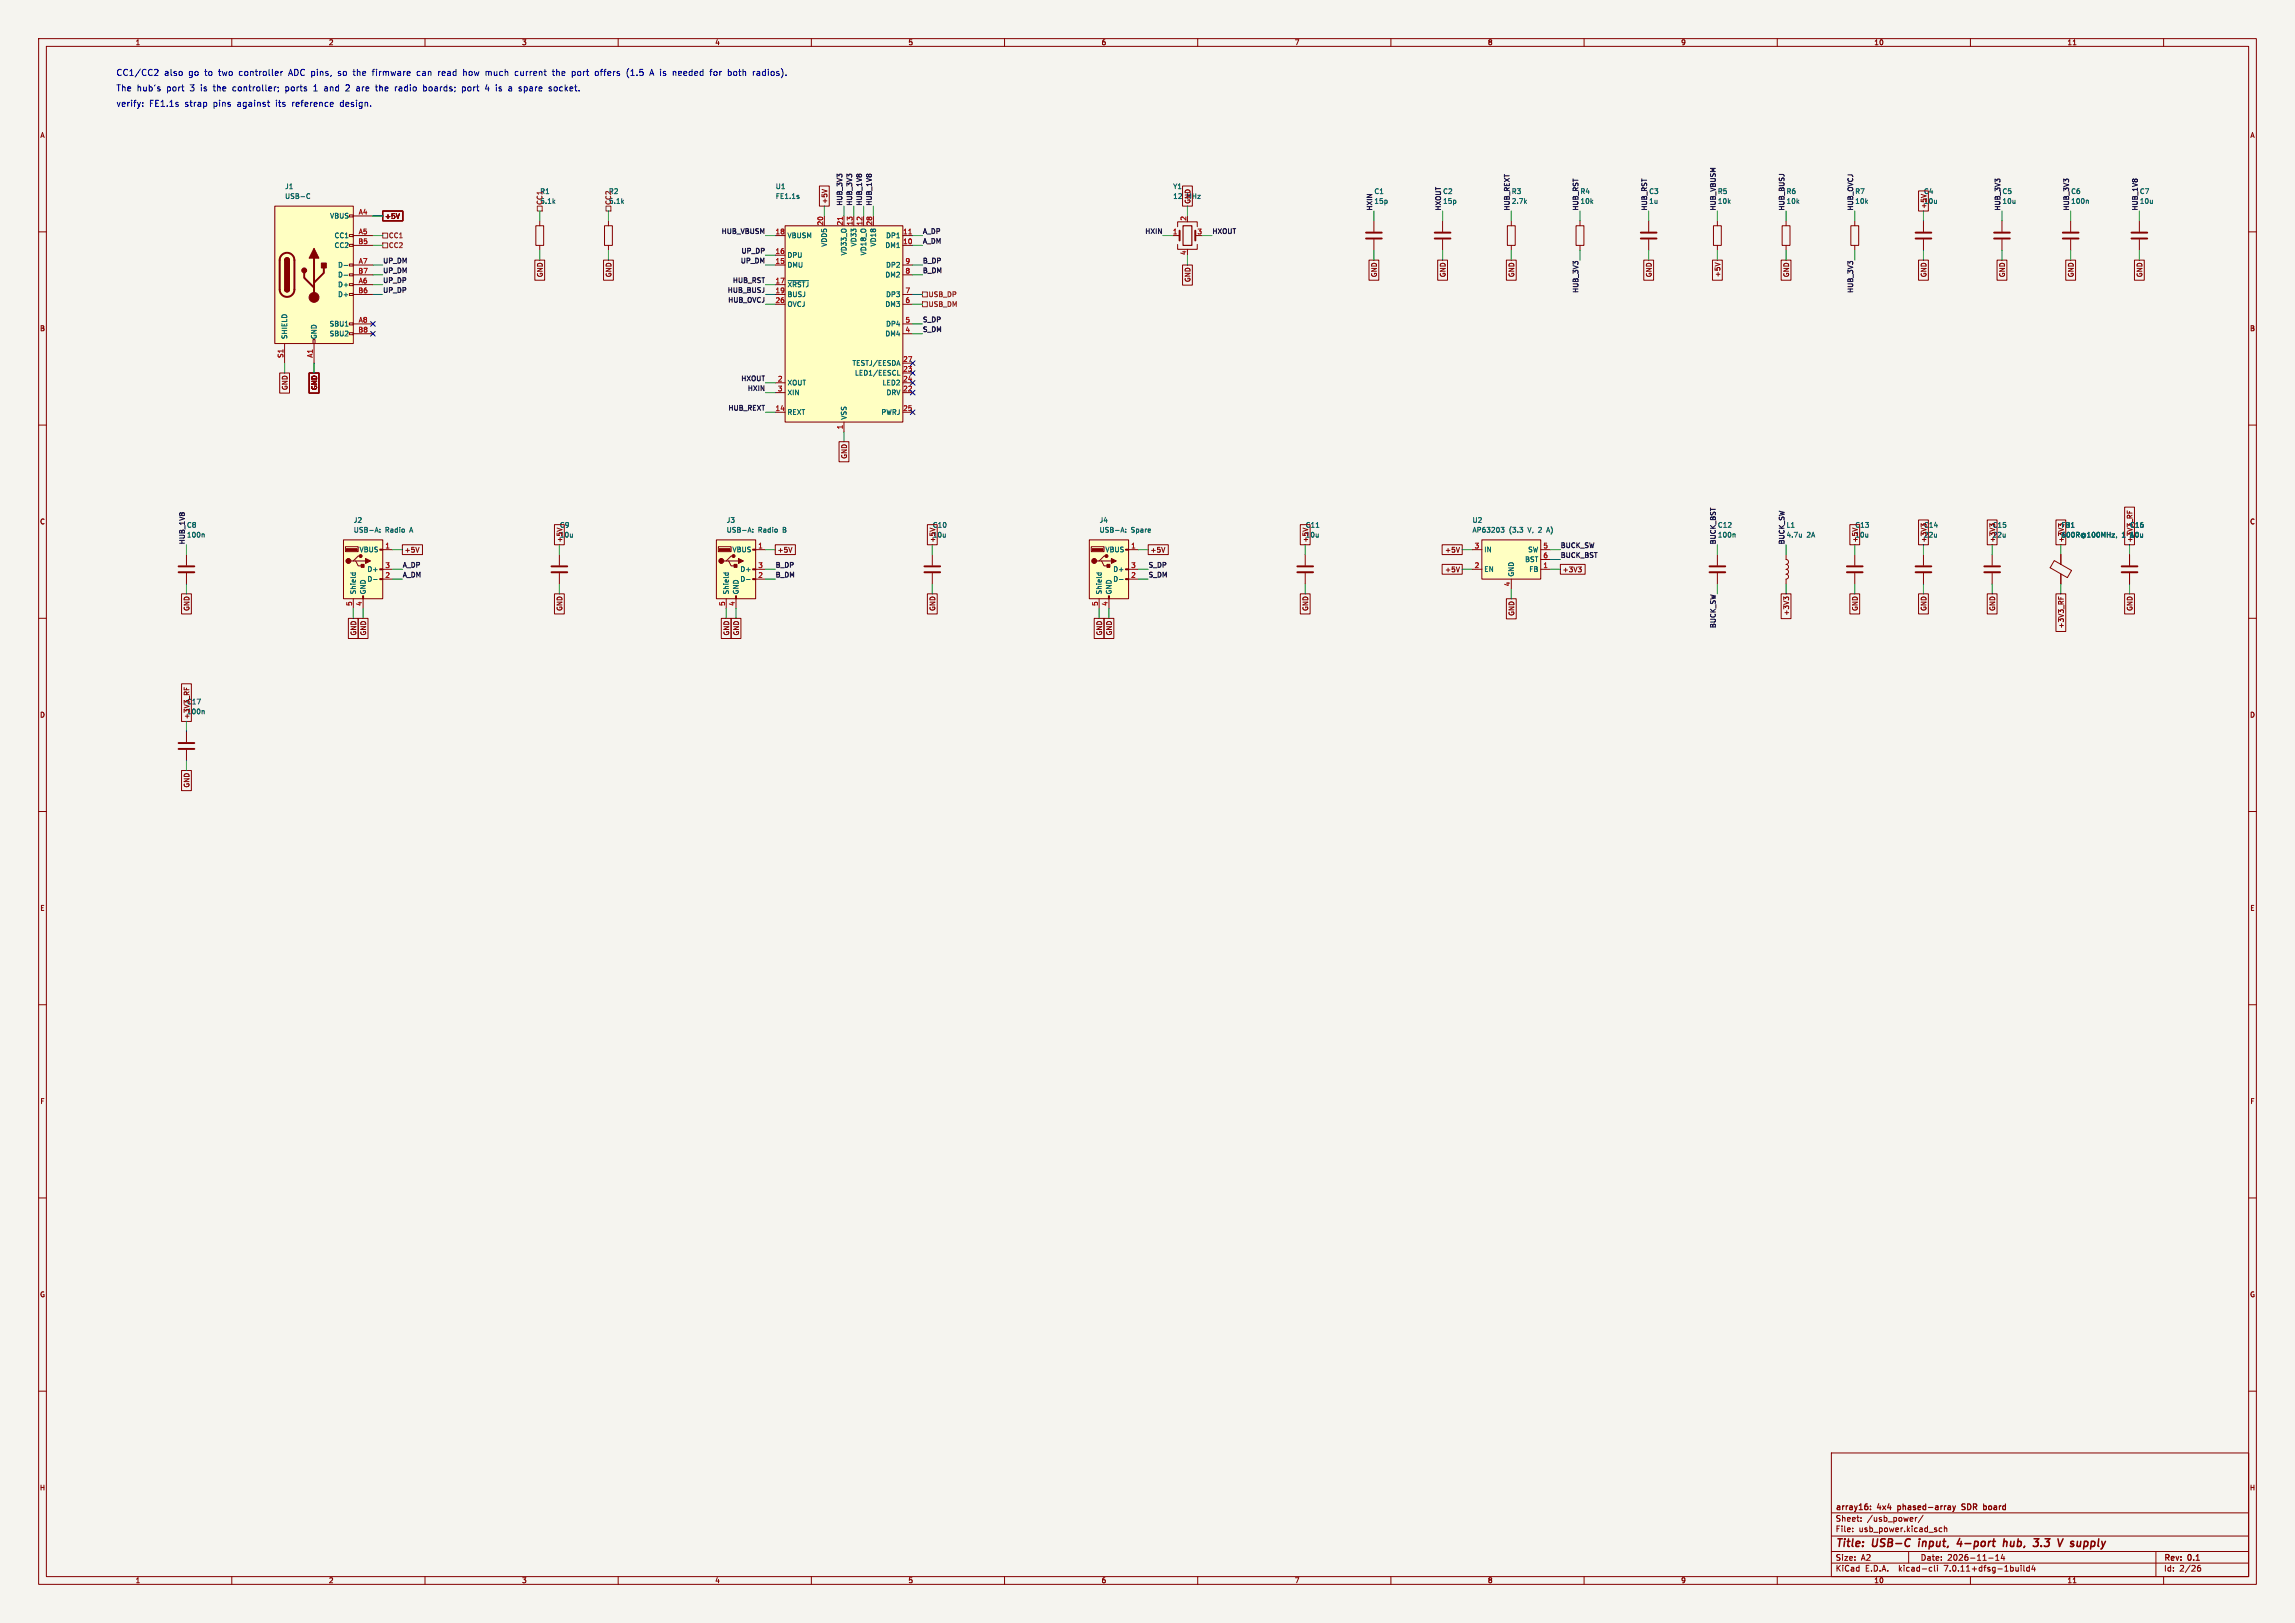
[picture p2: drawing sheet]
<svg xmlns="http://www.w3.org/2000/svg" width="594mm" height="420mm" viewBox="0 0 594 420" stroke-linecap="round" stroke-linejoin="round" font-family="sans-serif">
<defs><g id="words">
<g font-size="2.8" fill="#840000">
<text x="475" y="400.9">Title:</text>
<text x="484.7" y="400.9">USB-C</text>
<text x="497.5" y="400.9">input,</text>
<text x="508.3" y="400.9">4-port</text>
<text x="521" y="400.9">hub,</text>
<text x="529.7" y="400.9">3.3</text>
<text x="536.8" y="400.9">V supply</text>
</g>
<g font-size="2.2" fill="#0000c2">
<text x="30" y="23.7">The hub's</text>
<text x="30" y="19.8">CC1/CC2</text>
<text x="42.5" y="19.8">also</text>
<text x="43.2" y="23.7">port</text>
<text x="48.9" y="19.8">go</text>
<text x="49.3" y="23.7">3</text>
<text x="52.2" y="23.7">is</text>
<text x="53.1" y="19.8">to</text>
<text x="55.6" y="23.7">the</text>
<text x="56.8" y="19.8">two</text>
<text x="60.7" y="23.7">controller;</text>
<text x="62.2" y="19.8">controller</text>
<text x="74.5" y="23.7">ports</text>
<text x="75.2" y="19.8">ADC pins,</text>
<text x="81.9" y="23.7">1</text>
<text x="84.8" y="23.7">and</text>
<text x="88.2" y="19.8">so</text>
<text x="90.5" y="23.7">2</text>
<text x="92.3" y="19.8">the</text>
<text x="93.4" y="23.7">are</text>
<text x="97.4" y="19.8">firmware</text>
<text x="98.5" y="23.7">the</text>
<text x="103.6" y="23.7">radio</text>
<text x="109.1" y="19.8">can</text>
<text x="111.1" y="23.7">boards;</text>
<text x="114.7" y="19.8">read</text>
<text x="121.3" y="23.7">port</text>
<text x="121.3" y="19.8">how</text>
<text x="127.2" y="19.8">much</text>
<text x="127.4" y="23.7">4</text>
<text x="130.3" y="23.7">is</text>
<text x="133.7" y="23.7">a</text>
<text x="135" y="19.8">current</text>
<text x="136.5" y="23.7">spare</text>
<text x="144.4" y="23.7">socket.</text>
<text x="144.9" y="19.8">the</text>
<text x="150" y="19.8">port</text>
<text x="156.1" y="19.8">offers</text>
<text x="164.4" y="19.8">(1.5</text>
<text x="170.6" y="19.8">A is</text>
<text x="176.8" y="19.8">needed</text>
<text x="186.6" y="19.8">for</text>
<text x="191.3" y="19.8">both</text>
<text x="197.9" y="19.8">radios).</text>
<text x="30" y="27.7">verify:</text>
<text x="38.6" y="27.7">FE1.1s</text>
<text x="47.9" y="27.7">strap</text>
<text x="55.3" y="27.7">pins</text>
<text x="61.6" y="27.7">against</text>
<text x="71.8" y="27.7">its</text>
<text x="76.1" y="27.7">reference</text>
<text x="88.6" y="27.7">design.</text>
</g>
<g font-size="2.1" fill="#840000">
<text x="475" y="394">Sheet:</text>
<text x="475" y="391.2">array16:</text>
<text x="483.2" y="394">/usb_power/</text>
<text x="486" y="391.2">4x4</text>
<text x="491.8" y="391.2">phased-array</text>
<text x="509.1" y="391.2">SDR</text>
<text x="515.3" y="391.2">board</text>
<text x="475" y="396.7">File:</text>
<text x="481.1" y="396.7">usb_power.kicad_sch</text>
<text x="475" y="406.9">KiCad</text>
<text x="475" y="404.1">Size:</text>
<text x="481.7" y="404.1">A2</text>
<text x="482.7" y="406.9">E.D.A.</text>
<text x="491.6" y="406.9">kicad-cli</text>
<text x="497" y="404.1">Date:</text>
<text x="503.5" y="406.9">7.0.11+dfsg-1build4</text>
<text x="504" y="404.1">2026-11-14</text>
<text x="560" y="404.3">Rev:</text>
<text x="560" y="406.9">Id:</text>
<text x="564.1" y="406.9">2/26</text>
<text x="566.4" y="404.3">0.1</text>
</g>
<g font-size="1.8" fill="#840000">
<text x="35" y="11.9">1</text>
<text x="85" y="11.9">2</text>
<text x="135" y="11.9">3</text>
<text x="185" y="11.9">4</text>
<text x="235" y="11.9">5</text>
<text x="285" y="11.9">6</text>
<text x="335" y="11.9">7</text>
<text x="385" y="11.9">8</text>
<text x="435" y="11.9">9</text>
<text x="485" y="11.9">10</text>
<text x="535" y="11.9">11</text>
<text x="10.3" y="35.9">A</text>
<text x="582.3" y="35.9">A</text>
<text x="214.3" y="52.9" transform="rotate(-90 214.3 52.9)">+5V</text>
<text x="307.1" y="51.7">MHz</text>
<text x="308.3" y="52.9" transform="rotate(-90 308.3 52.9)">GND</text>
<text x="497.9" y="52.9">10u</text>
<text x="99.5" y="56.8">+5V</text>
<text x="498.8" y="54.1" transform="rotate(-90 498.8 54.1)">+5V</text>
<text x="140.7" y="71.9" transform="rotate(-90 140.7 71.9)">GND</text>
<text x="158.4" y="71.9" transform="rotate(-90 158.4 71.9)">GND</text>
<text x="356.6" y="71.9" transform="rotate(-90 356.6 71.9)">GND</text>
<text x="374.3" y="71.9" transform="rotate(-90 374.3 71.9)">GND</text>
<text x="392.1" y="71.9" transform="rotate(-90 392.1 71.9)">GND</text>
<text x="427.7" y="71.9" transform="rotate(-90 427.7 71.9)">GND</text>
<text x="445.5" y="71.9" transform="rotate(-90 445.5 71.9)">+5V</text>
<text x="463.2" y="71.9" transform="rotate(-90 463.2 71.9)">GND</text>
<text x="498.8" y="71.9" transform="rotate(-90 498.8 71.9)">GND</text>
<text x="519.1" y="71.9" transform="rotate(-90 519.1 71.9)">GND</text>
<text x="536.9" y="71.9" transform="rotate(-90 536.9 71.9)">GND</text>
<text x="554.7" y="71.9" transform="rotate(-90 554.7 71.9)">GND</text>
<text x="308.3" y="73.1" transform="rotate(-90 308.3 73.1)">GND</text>
<text x="10.3" y="85.9">B</text>
<text x="582.3" y="85.9">B</text>
<text x="74.6" y="101.1" transform="rotate(-90 74.6 101.1)">GND</text>
<text x="82.2" y="101.1" transform="rotate(-90 82.2 101.1)">GND</text>
<text x="219.4" y="118.8" transform="rotate(-90 219.4 118.8)">GND</text>
<text x="10.3" y="135.9">C</text>
<text x="497.9" y="136.8">C14</text>
<text x="515.6" y="136.8">C15</text>
<text x="582.3" y="135.9">C</text>
<text x="104.6" y="143.2">+5V</text>
<text x="144.8" y="139.3">10u</text>
<text x="145.7" y="140.5" transform="rotate(-90 145.7 140.5)">+5V</text>
<text x="201.1" y="143.2">+5V</text>
<text x="241.3" y="139.3">10u</text>
<text x="242.3" y="140.5" transform="rotate(-90 242.3 140.5)">+5V</text>
<text x="297.7" y="143.2">+5V</text>
<text x="337.8" y="139.3">10u</text>
<text x="338.8" y="140.5" transform="rotate(-90 338.8 140.5)">+5V</text>
<text x="373.9" y="143.2">+5V</text>
<text x="480.1" y="139.3">10u</text>
<text x="481" y="140.5" transform="rotate(-90 481 140.5)">+5V</text>
<text x="497.9" y="139.3">22u</text>
<text x="498.8" y="140.5" transform="rotate(-90 498.8 140.5)">+3V3</text>
<text x="515.6" y="139.3">22u</text>
<text x="516.6" y="140.5" transform="rotate(-90 516.6 140.5)">+3V3</text>
<text x="552.1" y="140.5" transform="rotate(-90 552.1 140.5)">+3V3_RF</text>
<text x="373.9" y="148.3">+5V</text>
<text x="404.3" y="148.3">+3V3</text>
<text x="49.2" y="158.2" transform="rotate(-90 49.2 158.2)">GND</text>
<text x="145.7" y="158.2" transform="rotate(-90 145.7 158.2)">GND</text>
<text x="242.3" y="158.2" transform="rotate(-90 242.3 158.2)">GND</text>
<text x="338.8" y="158.2" transform="rotate(-90 338.8 158.2)">GND</text>
<text x="392.1" y="159.5" transform="rotate(-90 392.1 159.5)">GND</text>
<text x="463.2" y="159.4" transform="rotate(-90 463.2 159.4)">+3V3</text>
<text x="481" y="158.2" transform="rotate(-90 481 158.2)">GND</text>
<text x="498.8" y="158.2" transform="rotate(-90 498.8 158.2)">GND</text>
<text x="516.6" y="158.2" transform="rotate(-90 516.6 158.2)">GND</text>
<text x="552.1" y="158.2" transform="rotate(-90 552.1 158.2)">GND</text>
<text x="92.4" y="164.6" transform="rotate(-90 92.4 164.6)">GND</text>
<text x="94.9" y="164.6" transform="rotate(-90 94.9 164.6)">GND</text>
<text x="188.9" y="164.6" transform="rotate(-90 188.9 164.6)">GND</text>
<text x="191.5" y="164.6" transform="rotate(-90 191.5 164.6)">GND</text>
<text x="285.4" y="164.6" transform="rotate(-90 285.4 164.6)">GND</text>
<text x="288" y="164.6" transform="rotate(-90 288 164.6)">GND</text>
<text x="534.4" y="162.8" transform="rotate(-90 534.4 162.8)">+3V3_RF</text>
<text x="10.3" y="185.9">D</text>
<text x="48.3" y="185">100n</text>
<text x="48.3" y="182.5">C17</text>
<text x="582.3" y="185.9">D</text>
<text x="49.2" y="186.2" transform="rotate(-90 49.2 186.2)">+3V3_RF</text>
<text x="49.2" y="203.9" transform="rotate(-90 49.2 203.9)">GND</text>
<text x="10.3" y="235.9">E</text>
<text x="582.3" y="235.9">E</text>
<text x="10.3" y="285.9">F</text>
<text x="582.3" y="285.9">F</text>
<text x="10.3" y="335.9">G</text>
<text x="582.3" y="335.9">G</text>
<text x="10.2" y="385.9">H</text>
<text x="582.2" y="385.9">H</text>
<text x="35" y="409.9">1</text>
<text x="85" y="409.9">2</text>
<text x="135" y="409.9">3</text>
<text x="185" y="409.9">4</text>
<text x="235" y="409.9">5</text>
<text x="285" y="409.9">6</text>
<text x="335" y="409.9">7</text>
<text x="385" y="409.9">8</text>
<text x="435" y="409.9">9</text>
<text x="485" y="409.9">10</text>
<text x="535" y="409.9">11</text>
</g>
<g font-size="1.8" fill="#006464">
<text x="73.7" y="49.1">J1</text>
<text x="73.7" y="51.7">USB-C</text>
<text x="139.7" y="52.9">5.1k</text>
<text x="200.7" y="51.7">FE1.1s</text>
<text x="200.7" y="49.1">U1</text>
<text x="303.5" y="49.1">Y1</text>
<text x="303.5" y="51.7">12</text>
<text x="355.6" y="50.4">C1</text>
<text x="355.6" y="52.9">15p</text>
<text x="373.4" y="52.9">15p</text>
<text x="409" y="52.9">10k</text>
<text x="426.7" y="52.9">1u</text>
<text x="444.5" y="52.9">10k</text>
<text x="462.3" y="52.9">10k</text>
<text x="480.1" y="52.9">10k</text>
<text x="497.9" y="50.4">C4</text>
<text x="518.2" y="52.9">10u</text>
<text x="536" y="52.9">100n</text>
<text x="553.7" y="52.9">10u</text>
<text x="85.3" y="56.7">VBUS</text>
<text x="86.5" y="61.8">CC1</text>
<text x="86.5" y="64.4">CC2</text>
<text x="203.7" y="61.8">VBUSM</text>
<text x="214.2" y="64" transform="rotate(-90 214.2 64)">VDD5</text>
<text x="221.8" y="63.9" transform="rotate(-90 221.8 63.9)">VD33</text>
<text x="226.9" y="63.9" transform="rotate(-90 226.9 63.9)">VD18</text>
<text x="229" y="64.4">DM1</text>
<text x="229.2" y="61.8">DP1</text>
<text x="87.4" y="69.4">D-</text>
<text x="87.4" y="72">D-</text>
<text x="203.7" y="69.4">DMU</text>
<text x="203.7" y="66.9">DPU</text>
<text x="219.3" y="66.2" transform="rotate(-90 219.3 66.2)">VD33_O</text>
<text x="224.4" y="66.2" transform="rotate(-90 224.4 66.2)">VD18_O</text>
<text x="229" y="72">DM2</text>
<text x="229.2" y="69.4">DP2</text>
<text x="87.4" y="74.5">D+</text>
<text x="87.4" y="77.1">D+</text>
<text x="203.7" y="74.5">~{XRSTJ}</text>
<text x="203.7" y="77.1">BUSJ</text>
<text x="229.2" y="77.1">DP3</text>
<text x="203.7" y="79.6">OVCJ</text>
<text x="229" y="79.6">DM3</text>
<text x="74.5" y="87.9" transform="rotate(-90 74.5 87.9)">SHIELD</text>
<text x="82.1" y="87.9" transform="rotate(-90 82.1 87.9)">GND</text>
<text x="85.2" y="84.7">SBU1</text>
<text x="85.2" y="87.2">SBU2</text>
<text x="229" y="87.2">DM4</text>
<text x="229.2" y="84.7">DP4</text>
<text x="220.5" y="94.8">TESTJ/EESDA</text>
<text x="203.7" y="99.9">XOUT</text>
<text x="221.2" y="97.4">LED1/EESCL</text>
<text x="228.3" y="99.9">LED2</text>
<text x="203.7" y="107.5">REXT</text>
<text x="203.7" y="102.5">XIN</text>
<text x="228" y="107.5">PWRJ</text>
<text x="229.3" y="102.5">DRV</text>
<text x="219.3" y="108.7" transform="rotate(-90 219.3 108.7)">VSS</text>
<text x="91.4" y="135.5">J2</text>
<text x="144.8" y="136.8">C9</text>
<text x="188" y="135.5">J3</text>
<text x="241.3" y="136.8">C10</text>
<text x="284.5" y="135.5">J4</text>
<text x="337.8" y="136.8">C11</text>
<text x="381" y="135.5">U2</text>
<text x="444.5" y="136.8">C12</text>
<text x="462.3" y="136.8">L1</text>
<text x="480.1" y="136.8">C13</text>
<text x="533.4" y="136.8">FB1</text>
<text x="551.2" y="136.8">C16</text>
<text x="48.3" y="139.3">100n</text>
<text x="91.4" y="138">USB-A:</text>
<text x="92.9" y="143.1">VBUS</text>
<text x="99.7" y="138">Radio</text>
<text x="106.2" y="138">A</text>
<text x="188" y="138">USB-A:</text>
<text x="189.5" y="143.1">VBUS</text>
<text x="196.2" y="138">Radio</text>
<text x="202.7" y="138">B</text>
<text x="284.5" y="138">USB-A:</text>
<text x="286" y="143.1">VBUS</text>
<text x="292.7" y="138">Spare</text>
<text x="381" y="138">AP63203</text>
<text x="384" y="143.1">IN</text>
<text x="390.6" y="138">(3.3</text>
<text x="395.4" y="143.1">SW</text>
<text x="395.6" y="138">V, 2</text>
<text x="400.9" y="138">A)</text>
<text x="444.5" y="139.3">100n</text>
<text x="467.6" y="139.3">2A</text>
<text x="533.4" y="139.3">600R@100MHz,</text>
<text x="534.4" y="140.5" transform="rotate(-90 534.4 140.5)">+3V3</text>
<text x="549.2" y="139.3">1</text>
<text x="551.2" y="139.3">10u</text>
<text x="551.5" y="139.3">A</text>
<text x="95" y="148.2">D+</text>
<text x="191.5" y="148.2">D+</text>
<text x="288" y="148.2">D+</text>
<text x="384" y="148.2">EN</text>
<text x="392" y="149.4" transform="rotate(-90 392 149.4)">GND</text>
<text x="394.6" y="145.6">BST</text>
<text x="395.7" y="148.2">FB</text>
<text x="92.3" y="153.9" transform="rotate(-90 92.3 153.9)">Shield</text>
<text x="94.8" y="153.9" transform="rotate(-90 94.8 153.9)">GND</text>
<text x="95" y="150.7">D-</text>
<text x="188.8" y="153.9" transform="rotate(-90 188.8 153.9)">Shield</text>
<text x="191.4" y="153.9" transform="rotate(-90 191.4 153.9)">GND</text>
<text x="191.5" y="150.7">D-</text>
<text x="285.3" y="153.9" transform="rotate(-90 285.3 153.9)">Shield</text>
<text x="287.9" y="153.9" transform="rotate(-90 287.9 153.9)">GND</text>
<text x="288" y="150.7">D-</text>
</g>
<g font-size="1.8" fill="#725600">
<text x="139.7" y="50.4">R1</text>
<text x="140.6" y="53.1" transform="rotate(-90 140.6 53.1)">CC1</text>
<text x="157.5" y="50.4">R2</text>
<text x="157.5" y="52.9">5.1k</text>
<text x="158.3" y="53.1" transform="rotate(-90 158.3 53.1)">CC2</text>
<text x="100.5" y="64.4">CC2</text>
<text x="100.5" y="61.8">CC1</text>
<text x="240.2" y="77.1">USB_DP</text>
<text x="240.2" y="79.6">USB_DM</text>
</g>
<g font-size="1.8" fill="#0f0f0f">
<text x="218.1" y="53.3" transform="rotate(-90 218.1 53.3)">HUB_3V3</text>
<text x="220.6" y="53.3" transform="rotate(-90 220.6 53.3)">HUB_3V3</text>
<text x="223.2" y="53.3" transform="rotate(-90 223.2 53.3)">HUB_1V8</text>
<text x="225.7" y="53.3" transform="rotate(-90 225.7 53.3)">HUB_1V8</text>
<text x="373.4" y="50.4">C2</text>
<text x="391.2" y="50.4">R3</text>
<text x="391.2" y="52.9">2.7k</text>
<text x="409" y="50.4">R4</text>
<text x="426.7" y="50.4">C3</text>
<text x="444.5" y="50.4">R5</text>
<text x="462.3" y="50.4">R6</text>
<text x="480.1" y="50.4">R7</text>
<text x="518.2" y="50.4">C5</text>
<text x="536" y="50.4">C6</text>
<text x="553.7" y="50.4">C7</text>
<text x="355.2" y="54.6" transform="rotate(-90 355.2 54.6)">HXIN</text>
<text x="373" y="54.6" transform="rotate(-90 373 54.6)">HXOUT</text>
<text x="390.8" y="54.6" transform="rotate(-90 390.8 54.6)">HUB_REXT</text>
<text x="408.6" y="54.6" transform="rotate(-90 408.6 54.6)">HUB_RST</text>
<text x="426.4" y="54.6" transform="rotate(-90 426.4 54.6)">HUB_RST</text>
<text x="444.1" y="54.6" transform="rotate(-90 444.1 54.6)">HUB_VBUSM</text>
<text x="461.9" y="54.6" transform="rotate(-90 461.9 54.6)">HUB_BUSJ</text>
<text x="479.7" y="54.6" transform="rotate(-90 479.7 54.6)">HUB_OVCJ</text>
<text x="517.8" y="54.6" transform="rotate(-90 517.8 54.6)">HUB_3V3</text>
<text x="535.6" y="54.6" transform="rotate(-90 535.6 54.6)">HUB_3V3</text>
<text x="553.4" y="54.6" transform="rotate(-90 553.4 54.6)">HUB_1V8</text>
<text x="186.7" y="60.6">HUB_VBUSM</text>
<text x="191.8" y="65.7">UP_DP</text>
<text x="238.8" y="60.6">A_DP</text>
<text x="238.8" y="63.1">A_DM</text>
<text x="296.3" y="60.6">HXIN</text>
<text x="313.7" y="60.6">HXOUT</text>
<text x="99.1" y="70.8">UP_DM</text>
<text x="99.1" y="68.2">UP_DM</text>
<text x="191.6" y="68.2">UP_DM</text>
<text x="238.8" y="68.2">B_DP</text>
<text x="238.8" y="70.8">B_DM</text>
<text x="99.1" y="75.8">UP_DP</text>
<text x="99.1" y="73.3">UP_DP</text>
<text x="188.2" y="75.8">HUB_BUSJ</text>
<text x="189.6" y="73.3">HUB_RST</text>
<text x="408.6" y="75.9" transform="rotate(-90 408.6 75.9)">HUB_3V3</text>
<text x="479.7" y="75.9" transform="rotate(-90 479.7 75.9)">HUB_3V3</text>
<text x="188.4" y="78.4">HUB_OVCJ</text>
<text x="238.8" y="83.5">S_DP</text>
<text x="238.8" y="86">S_DM</text>
<text x="191.7" y="98.7">HXOUT</text>
<text x="193.4" y="101.2">HXIN</text>
<text x="188.4" y="106.3">HUB_REXT</text>
<text x="48.3" y="136.8">C8</text>
<text x="47.9" y="141" transform="rotate(-90 47.9 141)">HUB_1V8</text>
<text x="403.9" y="141.9">BUCK_SW</text>
<text x="444.1" y="141" transform="rotate(-90 444.1 141)">BUCK_BST</text>
<text x="461.9" y="141" transform="rotate(-90 461.9 141)">BUCK_SW</text>
<text x="462.3" y="139.3">4.7u</text>
<text x="104.1" y="149.5">A_DM</text>
<text x="104.1" y="147">A_DP</text>
<text x="200.7" y="149.5">B_DM</text>
<text x="200.7" y="147">B_DP</text>
<text x="297.2" y="147">S_DP</text>
<text x="297.2" y="149.5">S_DM</text>
<text x="403.9" y="144.4">BUCK_BST</text>
<text x="444.1" y="162.6" transform="rotate(-90 444.1 162.6)">BUCK_SW</text>
</g>
<g font-size="1.8" fill="#a90000">
<text x="92.7" y="55.6">A4</text>
<text x="213.1" y="58.5" transform="rotate(-90 213.1 58.5)">20</text>
<text x="218.2" y="58.5" transform="rotate(-90 218.2 58.5)">21</text>
<text x="220.7" y="58.5" transform="rotate(-90 220.7 58.5)">13</text>
<text x="223.3" y="58.5" transform="rotate(-90 223.3 58.5)">12</text>
<text x="225.8" y="58.5" transform="rotate(-90 225.8 58.5)">28</text>
<text x="307.1" y="57.2" transform="rotate(-90 307.1 57.2)">2</text>
<text x="92.6" y="63.2">B5</text>
<text x="92.7" y="60.7">A5</text>
<text x="200.6" y="65.8">16</text>
<text x="200.6" y="60.7">18</text>
<text x="233.6" y="63.2">10</text>
<text x="233.6" y="60.7">11</text>
<text x="303.5" y="60.7">1</text>
<text x="309.8" y="60.7">3</text>
<text x="92.6" y="70.9">B7</text>
<text x="92.7" y="68.3">A7</text>
<text x="200.6" y="68.3">15</text>
<text x="234.2" y="70.9">8</text>
<text x="234.2" y="68.3">9</text>
<text x="307.1" y="66.1" transform="rotate(-90 307.1 66.1)">4</text>
<text x="92.6" y="75.9">B6</text>
<text x="92.7" y="73.4">A6</text>
<text x="200.6" y="73.4">17</text>
<text x="200.6" y="75.9">19</text>
<text x="234.2" y="75.9">7</text>
<text x="92.7" y="83.6">A8</text>
<text x="200.6" y="78.5">26</text>
<text x="234.2" y="83.6">5</text>
<text x="234.2" y="78.5">6</text>
<text x="92.6" y="86.1">B8</text>
<text x="234.2" y="86.1">4</text>
<text x="73.4" y="92.8" transform="rotate(-90 73.4 92.8)">S1</text>
<text x="81" y="92.7" transform="rotate(-90 81 92.7)">A1</text>
<text x="233.6" y="93.7">27</text>
<text x="201.2" y="98.8">2</text>
<text x="201.2" y="101.3">3</text>
<text x="233.6" y="101.3">22</text>
<text x="233.6" y="96.3">23</text>
<text x="233.6" y="98.8">24</text>
<text x="200.6" y="106.4">14</text>
<text x="233.6" y="106.4">25</text>
<text x="218.2" y="111.2" transform="rotate(-90 218.2 111.2)">1</text>
<text x="99.6" y="142">1</text>
<text x="196.1" y="142">1</text>
<text x="292.7" y="142">1</text>
<text x="381.6" y="142">3</text>
<text x="399.3" y="142">5</text>
<text x="99.6" y="149.6">2</text>
<text x="99.6" y="147.1">3</text>
<text x="196.1" y="149.6">2</text>
<text x="196.1" y="147.1">3</text>
<text x="292.7" y="149.6">2</text>
<text x="292.7" y="147.1">3</text>
<text x="381.6" y="147.1">2</text>
<text x="399.3" y="147.1">1</text>
<text x="399.3" y="144.5">6</text>
<text x="390.9" y="151.8" transform="rotate(-90 390.9 151.8)">4</text>
<text x="91.2" y="156.9" transform="rotate(-90 91.2 156.9)">5</text>
<text x="93.7" y="156.9" transform="rotate(-90 93.7 156.9)">4</text>
<text x="187.7" y="156.9" transform="rotate(-90 187.7 156.9)">5</text>
<text x="190.2" y="156.9" transform="rotate(-90 190.2 156.9)">4</text>
<text x="284.2" y="156.9" transform="rotate(-90 284.2 156.9)">5</text>
<text x="286.8" y="156.9" transform="rotate(-90 286.8 156.9)">4</text>
</g>
</g></defs>
<path d="M0 0h594v420h-594z" fill="#f5f4ef" stroke="#f5f4ef" stroke-width=".26"/>
<g fill="none" stroke="#840000" stroke-width=".26">
<path d="M10 10h574v400h-574zM12 12h570v396h-570zM60 10v2M110 10v2M160 10v2M210 10v2M260 10v2M310 10v2M360 10v2M410 10v2M460 10v2M510 10v2"/>
<path d="M536.6 11.6h.7M560 10v2M10 60h2M71.1 53.3h20.3v35.6h-20.3zM90.4 55.6h1v.5h-1zM91.4 55.9h5.1M99.1 54.6h5.2v2.6h-5.2zM103.4 55.3l-.4 1.3M138.7 58.4h2v5.1h-2zM139.7 57.2v1.2M156.5 58.4h2v5.1h-2zM157.5 57.2v1.2"/>
<path d="M203.2 58.4h30.5v50.8h-30.5zM212.1 48.1h2.5v5.2h-2.5zM212.8 49l1.2 .4M213.4 55.9v2.5M218.4 55.9v2.5M221 55.9v2.5M223.5 55.9v2.5M226.1 55.9v2.5M304.8 58.7v-1.3h5.1v1.3M306.1 48.1h2.5v5.2h-2.5zM355.6 57.2v2.7M373.4 57.2v2.7"/>
<path d="M390.1 58.4h2.1v5.1h-2.1zM391.2 57.2v1.2M407.9 58.4h2.1v5.1h-2.1zM408.9 57.2v1.2M426.7 57.2v2.7M443.5 58.4h2v5.1h-2zM444.5 57.2v1.2M461.3 58.4h2v5.1h-2zM462.3 57.2v1.2M479 58.4h2.1v5.1h-2.1zM480.1 57.2v1.2M496.6 49.4h2.5v5.2h-2.5z"/>
<path d="M497.2 50.3l1.3 .4M497.8 57.2v2.7M518.2 57.2v2.7M535.9 57.2v2.7M553.7 57.2v2.7M582 60h2M73.7 74.9l.1 .5 .5 .2 .4-.2 .2-.5M73.7 67.3l.1-.4 .5-.2 .4 .2 .2 .4M90.4 75.9h1v.6h-1zM90.4 73.4h1v.5h-1zM90.4 70.9h1v.5h-1zM90.4 68.3h1v.5h-1z"/>
<path d="M90.4 63.2h1v.6h-1zM90.4 60.7h1v.5h-1zM91.4 61h5.1M91.4 63.5h5.1M91.4 68.6h5.1M91.4 73.7h5.1M91.4 76.2h5.1M91.4 71.1h5.1M138.4 67.3h2.6v5.2h-2.6zM139.7 63.5v1.3M156.2 67.3h2.6v5.2h-2.6zM157.5 63.5v1.3"/>
<path d="M200.7 61h2.5M200.7 68.6h2.5M200.7 66h2.5M200.7 73.7h2.5M200.7 76.2h2.5M200.7 78.7h2.5M233.7 61h2.5M233.7 63.5h2.5M233.7 68.6h2.5M233.7 76.2h2.5M233.7 78.7h2.5M233.7 71.1h2.5"/>
<path d="M303.5 61h1.8M304.8 63.2v1.3h5.1v-1.3M306.1 68.6h2.5v5.2h-2.5zM307.3 64.5v.3M354.3 67.3h2.6v5.2h-2.6zM355.6 62v2.8M372.1 67.3h2.5v5.2h-2.5zM373.4 62v2.8M389.9 67.3h2.5v5.2h-2.5zM391.2 63.5v1.3M408.9 63.5v1.3M425.4 67.3h2.6v5.2h-2.6z"/>
<path d="M426.7 62v2.8M443.2 67.3h2.6v5.2h-2.6zM443.9 68l1.3 .4M444.5 63.5v1.3M461 67.3h2.5v5.2h-2.5zM462.3 63.5v1.3M480.1 63.5v1.3M496.6 67.3h2.5v5.2h-2.5zM497.8 62v2.8M516.9 67.3h2.5v5.2h-2.5zM518.2 62v2.8M534.7 67.3h2.5v5.2h-2.5z"/>
<path d="M535.9 62v2.8M552.4 67.3h2.6v5.2h-2.6zM553.7 62v2.8M72.4 96.5h2.5v5.2h-2.5zM73.7 88.9v5.1M80 96.5h2.6v5.2h-2.6zM81 87.9h.5v1h-.5zM81.3 88.9v5.1M90.4 86.1h1v.5h-1zM90.4 83.6h1v.5h-1zM91.4 86.4h5.1M91.4 83.8h5.1"/>
<path d="M200.7 99.1h2.5M233.7 99.1h2.5M233.7 96.5h2.5M233.7 94h2.5M233.7 86.4h2.5M233.7 83.8h2.5M10 110h2M200.7 106.7h2.5M200.7 101.6h2.5M217.2 114.3h2.5v5.2h-2.5zM218.4 109.2v2.6M233.7 106.7h2.5"/>
<path d="M233.7 101.6h2.5M582 110h2M88.9 139.7h10.2v15.2h-10.2zM143.5 135.8h2.6v5.2h-2.6zM144.2 136.6l1.3 .5M185.4 139.7h10.2v15.2h-10.2zM240 135.8h2.6v5.2h-2.6zM240.7 136.6l1.3 .5M281.9 139.7h10.2v15.2h-10.2zM336.5 135.8h2.6v5.2h-2.6zM337.2 136.6l1.3 .5M383.5 139.7h15.3v10.2h-15.3z"/>
<path d="M478.8 135.8h2.5v5.2h-2.5zM479.5 136.6l1.2 .5M496.6 134.6h2.5v6.4h-2.5zM497.7 136l-.5-.4v.7M514.3 134.6h2.6v6.4h-2.6zM515.5 136l-.5-.4v.7M532.1 134.6h2.6v6.4h-2.6zM533.3 136l-.5-.4v.7M549.9 131.2h2.5v9.8h-2.5zM550.6 132.2v.6M551.2 132.3v.5M10 160h2"/>
<path d="M47 153.7h2.5v5.2h-2.5zM48.3 143.5v2.8M48.3 148.3v2.8M89.4 141.5h3.3v1.2h-3.3zM91.4 145.2h.7l.6 1.2h1.3M91.4 154.9v2.6M92.1 145.2h2.5M93.3 143.9h-.6l-1.3 1.3h-.6M93.9 154.2h.2v.7h-.2zM94 154.9v2.6M98.3 149.7h.8v.3h-.8zM98.3 147.2h.8v.2h-.8z"/>
<path d="M98.3 142.1h.8v.3h-.8zM99.1 147.3h2.5M99.1 142.2h2.5M99.1 149.9h2.5M104.1 141h5.2v2.5h-5.2zM108.5 141.6l-.5 1.3M143.5 153.7h2.6v5.2h-2.6zM144.8 143.5v2.8M144.8 148.3v2.8M185.9 141.5h3.3v1.2h-3.3zM188 145.2h.6l.6 1.2h1.3M188 154.9v2.6"/>
<path d="M188.6 145.2h2.5M189.9 143.9h-.7l-1.2 1.3h-.7M190.4 154.2h.2v.7h-.2zM190.5 154.9v2.6M194.8 149.7h.8v.3h-.8zM194.8 147.2h.8v.2h-.8zM194.8 142.1h.8v.3h-.8zM195.6 147.3h2.5M195.6 142.2h2.5M195.6 149.9h2.5M200.7 141h5.2v2.5h-5.2zM205 141.6l-.4 1.3"/>
<path d="M240 153.7h2.6v5.2h-2.6zM241.3 143.5v2.8M241.3 148.3v2.8M282.4 141.5h3.3v1.2h-3.3zM284.5 145.2h.6l.6 1.2h1.3M284.5 154.9v2.6M285.1 145.2h2.6M286.4 143.9h-.7l-1.2 1.3h-.7M286.9 154.2h.2v.7h-.2zM287 154.9v2.6M291.3 149.7h.8v.3h-.8zM291.3 147.2h.8v.2h-.8z"/>
<path d="M291.3 142.1h.8v.3h-.8zM292.1 147.3h2.5M292.1 142.2h2.5M292.1 149.9h2.5M297.2 141h5.2v2.5h-5.2zM301.5 141.6l-.4 1.3M336.5 153.7h2.6v5.2h-2.6zM337.8 143.5v2.8M337.8 148.3v2.8M373.3 146.1h5.2v2.5h-5.2zM373.3 141h5.2v2.5h-5.2zM377.8 146.7l-.5 1.3"/>
<path d="M377.8 141.6l-.5 1.3M381 147.3h2.5M381 142.2h2.5M389.9 154.9h2.5v5.2h-2.5zM391.2 149.9v2.5M398.8 147.3h2.5M398.8 142.2h2.5M398.8 144.8h2.5M403.9 146.1h6.4v2.5h-6.4zM408.5 146.7h.8l-.4 .5M409 147.2l.3 .2-.3 .6M444.5 143.5v2.8"/>
<path d="M444.5 148.3v2.8M461 153.7h2.5v6.4h-2.5zM462.2 154.9l-.5-.4v.8M462.2 154.7l.2-.2 .6 .2M462.3 143.5v1.3l.4 .2 .2 .4-.2 .5-.4 .2 .4 .1 .2 .5-.2 .4-.4 .2 .4 .2 .2 .5-.2 .4-.4 .2 .4 .2 .2 .4-.2 .5-.4 .2v1.2M478.8 153.7h2.5v5.2h-2.5zM480.1 143.5v2.8M480.1 148.3v2.8M496.6 153.7h2.5v5.2h-2.5zM497.8 143.5v2.8M497.8 148.3v2.8M514.3 153.7h2.6v5.2h-2.6z"/>
<path d="M515.6 143.5v2.8M515.6 148.3v2.8M531.7 145.1l4.5 2.5-1.1 1.9-4.5-2.6zM532.1 153.7h2.6v9.7h-2.6zM532.8 154.4v.6M533.4 143.5v2.6M533.4 148.5v2.6M533.4 154.6v.4M549.9 153.7h2.5v5.2h-2.5zM551.2 143.5v2.8M551.2 148.3v2.8M582 160h2"/>
<path d="M47 176.9h2.5v9.8h-2.5zM47.7 177.9v.6M48.3 178.1v.4M90.2 160h2.5v5.2h-2.5zM92.7 160h2.6v5.2h-2.6zM186.7 160h2.5v5.2h-2.5zM189.2 160h2.6v5.2h-2.6zM283.2 160h2.5v5.2h-2.5zM285.7 160h2.6v5.2h-2.6zM47 199.4h2.5v5.2h-2.5zM48.3 189.2v2.8M48.3 194.1v2.8"/>
<path d="M10 210h2M582 210h2M10 260h2M582 260h2M10 310h2M582 310h2M10 360h2M474 376h108v32h-108zM582 360h2M474 397.5h108M474 391.5h108M479.5 396.2v.2"/>
<path d="M479.5 395.4v.2M481.7 393.5v.2M481.7 392.7v.2M495.7 392.7v1M496.2 392.7l-.5 .3M497.7 392.1l-1.2 1.9M502.6 395.4h-.4l-.3 .3 .1 .6h.6M503.2 395.5l.6-.1 .1 1M503.2 394.9v1.5M60 408v2M110 408v2M160 408v2"/>
<path d="M210 408v2M260 408v2M310 408v2M360 408v2M410 408v2M460 408v2M474 404.5h108M474 401.5h108M494 401.5v3M499.6 405.6h.4M500 406.5l-.4 .1M500.7 405.1v1.3l.2 .2"/>
<path d="M501.5 405.1v.1M501.5 405.6v1M510 408v2M514.7 403.2h1.2M516.5 403.8h.9M516.5 402.7l.5-.4v1.5M518.3 402.2l-.3 1.1h.9M518.7 402.8v1M523.1 405.1v.1M523.1 405.6v1M523.8 405.1v1.3l.2 .2M525.2 405.6h-.4l-.3 .3 .2 .6h.5"/>
<path d="M525.2 405.1v1.5M526.2 405l-.3 1.1h.9M526.6 405.6v1M536.6 409.6h.7M558 401.5v6.5M560 408v2M568.7 405.9l.3-.3 .6 .3v.4l-.3 .3-.6-.3M569.5 405.1h-.5l-.3 .6"/>
</g>
<path d="M496.8 398.9l-.2 1.3M507.2 398.1l-.6 1.4h1.2M507.6 398.9l-.2 1.3M518.6 399.1l.3-.2 .5 .1v1.2M518.7 398.2l-.2 2M536.3 398.9l-.4 .3 .3 .3h.3M528.3 400v.2M535.8 400.1l.6 .1" fill="none" stroke="#840000" stroke-width=".4"/>
<path d="M306.2 58.4h2.3v5.1h-2.3zM484.1 390.5v.2M484.1 389.7v.2M491.2 389.7v1.5M491.2 390.6l.1 .1M491.3 389.7h-.1M505.4 389.7l.4 1M505.8 390.7l-.2 .3M506.1 389.7l-.3 1M507.8 390.6h.7M508.6 389.2h-.5l-.3 .3 .1 .3 .6 .2" fill="none" stroke="#840000" stroke-width=".3"/>
<g fill="none" stroke="#840000" stroke-width=".51">
<path d="M305.3 59.7v2.5M309.4 59.7v2.5M73 66a1.91 1.91 0 0 1 2-.4 1.91 1.91 0 0 1 1.2 1.7v7.6a1.91 1.91 0 0 1-1.9 1.9 1.91 1.91 0 0 1-1.9-1.9v-7.8zM78.7 70.6v1.3l2.6 2.5M81.3 66.8v10.2M83.8 69.3v1.3l-2.5 2.6M353.6 61.7h4M353.6 60.2h4M371.3 61.7h4.1M371.3 60.2h4.1M424.7 61.7h4.1M424.7 60.2h4.1"/>
<path d="M495.8 61.7h4.1M495.8 60.2h4.1M516.1 61.7h4.1M516.1 60.2h4.1M533.9 61.7h4.1M533.9 60.2h4.1M551.7 61.7h4.1M551.7 60.2h4.1M46.2 148.1h4.1M46.2 146.6h4.1M142.7 148.1h4.1M142.7 146.6h4.1"/>
<path d="M239.3 148.1h4M239.3 146.6h4M335.8 148.1h4.1M335.8 146.6h4.1M442.5 148.1h4M442.5 146.6h4M478 148.1h4.1M478 146.6h4.1M495.8 148.1h4.1M495.8 146.6h4.1M513.6 148.1h4.1M513.6 146.6h4.1"/>
<path d="M549.1 148.1h4.1M549.1 146.6h4.1M46.2 193.8h4.1M46.2 192.3h4.1"/>
</g>
<g fill="none" stroke="#006464" stroke-width=".26">
<path d="M79.6 50.2h.6M80.2 51.3h-.6M540.3 51.8l.2 .2v.6M89.1 68.7h.9M89.1 71.2h.9M203.9 72.6h5.4M232.3 97.1h.7M52.7 138.2l.1 .1v.7M97.5 136.5l.4 1.2M98.3 137h.1M98.3 137.6v.1M194 136.5l.4 1.2"/>
<path d="M194.8 137.6v.1M194.8 137v.1M290.5 136.5l.4 1.2M291.4 137.6v.1M291.4 137v.1M340.7 136.5h.7M388.5 136.5h.8l-.4 .5 .3 .1 .1 .4-.3 .2h-.3M448.9 138.2l.2 .1v.7M466.3 138.2v.8M466.3 138.9h-.1M546.6 138.2h.7l-.7 .8h.7M547.8 138.9l-.1 .3"/>
<path d="M90.7 148.3h1.3M91.2 148.3v.3M92 148.3v.3M96.7 150h.9M187.3 148.3h1.2M187.8 148.3l-.1 .3M188.5 148.3v.3M193.2 150h1M283.8 148.3h1.3M284.3 148.3l-.1 .3M285 148.3l.1 .3M289.7 150h1"/>
<path d="M52.7 183.9l.1 .2v.6"/>
</g>
<g fill="#ffffc2" stroke="#ffffc2" stroke-width=".26">
<path d="M383.5 139.7h15.3v10.2h-15.3z"/>
<path d="M185.4 139.7h10.2v15.2h-10.2z"/>
<path d="M203.2 58.4h30.5v50.8h-30.5z"/>
<path d="M71.1 53.3h20.3v35.6h-20.3z"/>
<path d="M88.9 139.7h10.2v15.2h-10.2z"/>
<path d="M281.9 139.7h10.2v15.2h-10.2z"/>
</g>
<g fill="#840000" stroke="#840000" stroke-width=".26">
<path d="M186.2 142h2.8v.5h-2.8z"/>
<path d="M191.1 144.5l1.3 .7-1.3 .6z"/>
<path d="M190 146.1h.8v.7h-.8z"/>
<path d="M73.7 74.9h1.2l-.2 .5-.4 .2-.5-.2z"/>
<path d="M73.7 67.3h1.2v7.6h-1.2z"/>
<path d="M73.8 66.9l.7-.2 .4 .6h-1.2z"/>
<path d="M81.3 64.3l1.2 2.5h-2.5z"/>
<path d="M83.2 68.1h1.3v1.2h-1.3z"/>
<path d="M89.7 142h2.8v.5h-2.8z"/>
<path d="M94.6 144.5l1.3 .7-1.3 .6z"/>
<path d="M93.5 146.1h.7v.7h-.7z"/>
<path d="M282.7 142h2.8v.5h-2.8z"/>
<path d="M287.7 144.5l1.2 .7-1.2 .6z"/>
<path d="M286.5 146.1h.8v.7h-.8z"/>
<circle cx="186.7" cy="145.2" r=".63"/>
<circle cx="189.9" cy="143.9" r=".38"/>
<circle cx="78.7" cy="70" r=".63"/>
<circle cx="81.3" cy="77" r="1.27"/>
<circle cx="90.2" cy="145.2" r=".63"/>
<circle cx="93.3" cy="143.9" r=".38"/>
<circle cx="283.2" cy="145.2" r=".63"/>
<circle cx="286.4" cy="143.9" r=".38"/>
</g>
<path d="M218 56.2v.7M235.2 60.5h.7" fill="none" stroke="#a90000" stroke-width=".26"/>
<path d="M139.1 53.3h1.2v1.3h-1.2zM156.8 53.3h1.3v1.3h-1.3zM99.1 62.9h1.2v1.2h-1.2zM99.1 60.3h1.2v1.3h-1.2zM238.8 75.6h1.2v1.2h-1.2zM238.8 78.1h1.2v1.3h-1.2z" fill="none" stroke="#725600" stroke-width=".26"/>
<g fill="none" stroke="#0000c2" stroke-width=".26">
<path d="M40.1 18l.5-.1 .3 .5-1 1.1h1M72.7 18.5v1M73.1 18.5l-.4 .3M91.4 18.5h.6M91.6 17.9l.1 1.6M96.3 18.5h.6M96.8 17.9l-.3 .3v1.3M108.6 18.5l-.5 .1-.1 .2v.6l.6 .1M113.5 18.5v1M114 18.5l-.5 .3M120 18.6l.5-.1 .2 .2M120 17.9v1.6"/>
<path d="M126 18.5l.5 .2M126.5 18.7v.8M126.7 18.5l-.2 .2M134.1 18.6l-.5-.1-.3 .3 .2 .7h.6M142.9 18.5h.6M143.2 17.9v1.4l.3 .2M144.1 17.9v1.6M144.2 18.6h-.1M148.6 18.5l.3 .3v.4l-.3 .3M154.4 18.5l.5 .3-.1 .6-.4 .1M155.4 18.5h.6M162.4 19.5l.3 .7"/>
<path d="M162.7 17.7l-.3 .7M163.3 19.5h.9M163.3 18.4l.4-.5v1.6M168.3 19.1h.8M168.7 17.9l.5 1.6M175.6 19.3l.6 .2M176.2 18.5l-.6 .2M176.4 18.9l-.8 .1M184.8 18.6l.5-.1 .3 .3-.1 .7-.7-.1M189.9 18.6l.5-.1 .3 .3M190.7 19.2l-.3 .3-.5-.1M196.1 18.5l.6 .2v.8"/>
<path d="M196.7 19.5h-.6M196.7 18.9h-.6M37 27.4v.1M37 26.6v.1M41.2 23l.3 .2-.3 .3M41.2 22.5l.2 .1M69.2 26.5h.6M69.5 27.5h.3M71.5 22.5l-.5 .3M72 22.6v.1M72.1 23.5l-.2 .3M81.2 23.5h.9"/>
<path d="M81.4 22.3l-.2 .1M84.2 22.5l-.2 .1M84.2 22.9l-.2 .3 .2 .3M86.2 26.6l.1 .3-.8 .1M90.1 21.9l-.6 .2M90.4 22.6l-.9 .9h.9M92.3 23.5h.6M92.8 22.5l-.5 .1M92.9 22.9l-.6 .1M97.1 22.5h.7M97.4 21.9v1.4l.4 .2M102.8 22.5l-.5 .3"/>
<path d="M109.6 22.6l.5-.1 .3 .3-.1 .7h-.7M109.6 21.9v1.6M119.7 22.6l.5-.1 .3 .3-.2 .7h-.6M119.7 22.5v1.6M126 21.9l-.4 1.1h1M126.4 22.5v1M129.4 22.5l.4 .1M129.4 23l.4 .1M129.8 23.5h-.5M135.7 22.5v1.6M135.7 23.5h.2M135.9 22.5l-.2 .1"/>
<path d="M143.9 22.5l-.5 .3 .1 .6 .4 .1"/>
</g>
<g fill="none" stroke="#009600" stroke-width=".26">
<path d="M96.5 55.9h2.6M139.7 54.6v2.6M157.5 54.6v2.6M213.4 53.3v2.6M218.4 53.3v2.6M221 53.3v2.6M223.5 53.3v2.6M226.1 53.3v2.6M307.3 53.3v2.6M355.6 54.6v2.6M373.4 54.6v2.6M391.2 54.6v2.6"/>
<path d="M408.9 54.6v2.6M426.7 54.6v2.6M444.5 54.6v2.6M462.3 54.6v2.6M480.1 54.6v2.6M497.8 54.6v2.6M518.2 54.6v2.6M535.9 54.6v2.6M553.7 54.6v2.6M96.5 61h2.6M96.5 68.6h2.6M96.5 71.1h2.6"/>
<path d="M96.5 76.2h2.6M96.5 63.5h2.6M96.5 73.7h2.6M139.7 64.8v2.5M157.5 64.8v2.5M198.1 61h2.6M198.1 68.6h2.6M198.1 76.2h2.6M198.1 78.7h2.6M198.1 66h2.6M198.1 73.7h2.6M236.2 61h2.6"/>
<path d="M236.2 68.6h2.6M236.2 71.1h2.6M236.2 76.2h2.6M236.2 78.7h2.6M236.2 63.5h2.6M301 61h2.5M307.3 66v2.6M311.1 61h2.6M355.6 64.8v2.5M373.4 64.8v2.5M391.2 64.8v2.5M408.9 64.8v2.5"/>
<path d="M426.7 64.8v2.5M444.5 64.8v2.5M462.3 64.8v2.5M480.1 64.8v2.5M497.8 64.8v2.5M518.2 64.8v2.5M535.9 64.8v2.5M553.7 64.8v2.5M73.7 94v2.5M81.3 94v2.5M198.1 99.1h2.6M236.2 83.8h2.6"/>
<path d="M236.2 86.4h2.6M198.1 106.7h2.6M198.1 101.6h2.6M218.4 111.8v2.5M48.3 141v2.5M48.3 151.1v2.6M91.4 157.5v2.5M94 157.5v2.5M101.6 142.2h2.5M101.6 149.9h2.5M101.6 147.3h2.5M144.8 141v2.5"/>
<path d="M144.8 151.1v2.6M188 157.5v2.5M190.5 157.5v2.5M198.1 142.2h2.6M198.1 149.9h2.6M198.1 147.3h2.6M241.3 141v2.5M241.3 151.1v2.6M284.5 157.5v2.5M287 157.5v2.5M294.6 142.2h2.6M294.6 149.9h2.6"/>
<path d="M294.6 147.3h2.6M337.8 141v2.5M337.8 151.1v2.6M378.5 142.2h2.5M378.5 147.3h2.5M391.2 152.4v2.5M401.3 142.2h2.6M401.3 147.3h2.6M401.3 144.8h2.6M444.5 141v2.5M444.5 151.1v2.6M462.3 141v2.5"/>
<path d="M462.3 151.1v2.6M480.1 141v2.5M480.1 151.1v2.6M497.8 141v2.5M497.8 151.1v2.6M515.6 141v2.5M515.6 151.1v2.6M533.4 141v2.5M533.4 151.1v2.6M551.2 141v2.5M551.2 151.1v2.6M48.3 186.7v2.5"/>
<path d="M48.3 196.9v2.5"/>
</g>
<g fill="none" stroke="#000084" stroke-width=".26">
<path d="M95.9 85.8l1.2 1.2M95.9 83.2l1.2 1.2M97.1 85.8l-1.2 1.2M97.1 83.2l-1.2 1.2M235.6 93.4l1.2 1.2M235.6 98.5l1.2 1.2M235.6 95.9l1.2 1.2M236.8 93.4l-1.2 1.2M236.8 98.5l-1.2 1.2M236.8 95.9l-1.2 1.2M235.6 106.1l1.2 1.2M235.6 101l1.2 1.2"/>
<path d="M236.8 106.1l-1.2 1.2M236.8 101l-1.2 1.2"/>
</g>
<use href="#words"/>
</svg>
